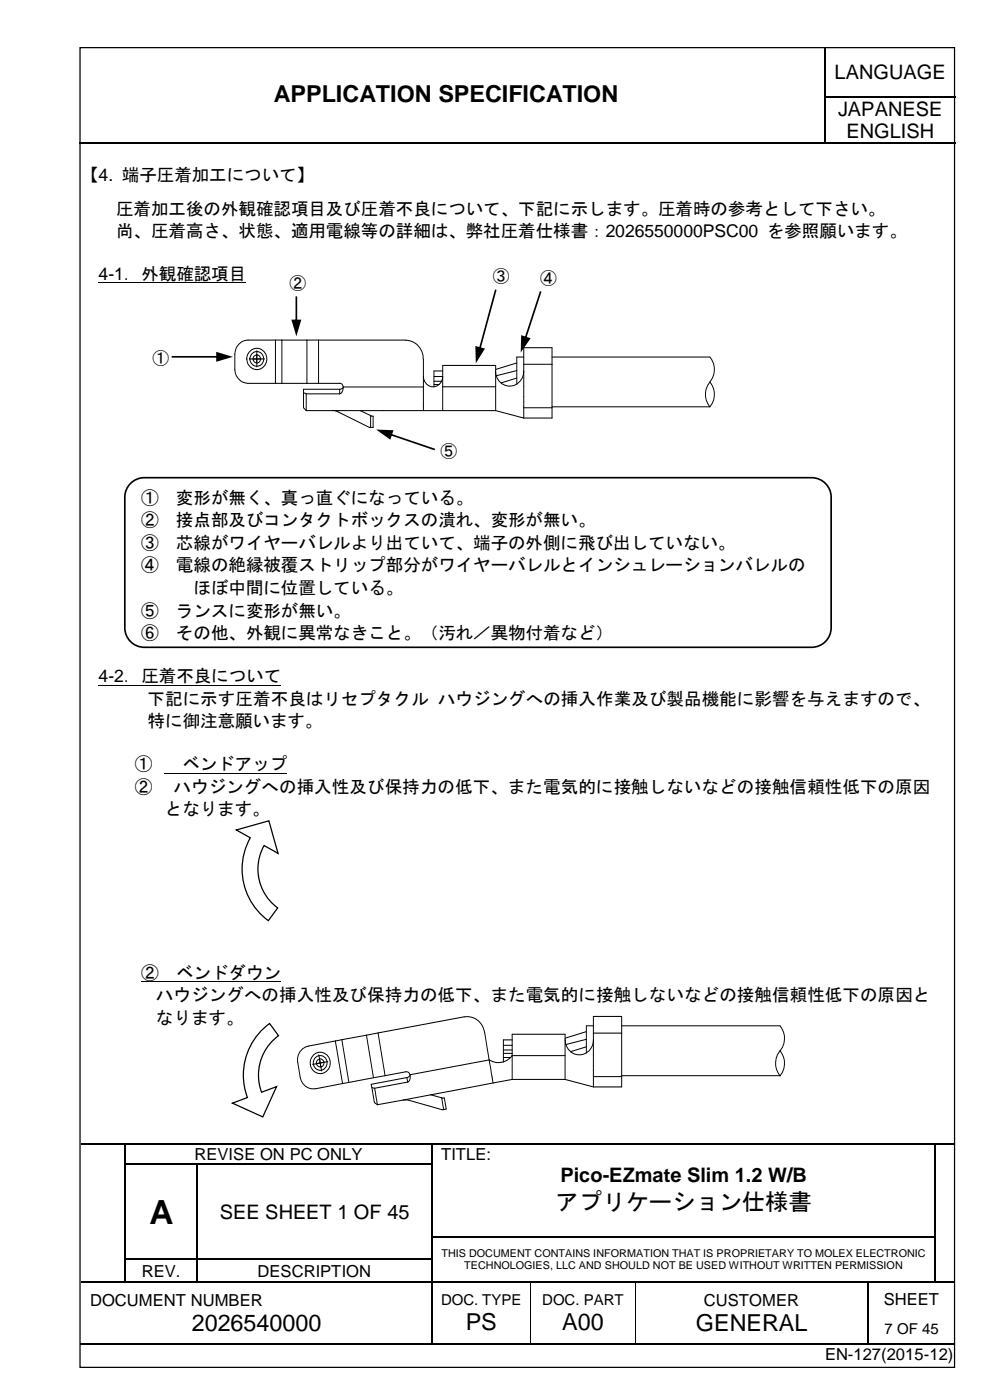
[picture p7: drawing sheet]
<svg xmlns="http://www.w3.org/2000/svg" width="210mm" height="297mm" viewBox="0 0 210 297" stroke-linecap="round" stroke-linejoin="round" font-family="sans-serif">
<defs><g id="words">
<text font-size="7.1" x="31.7" y="259.6">A</text>
<g font-size="5">
<text x="58.1" y="21.6">APPLICATION SPECIFICATION</text>
<text x="117.8" y="256.7">アプリケーション仕様書</text>
<text x="40.6" y="282.4">2026540000</text>
<text x="98.7" y="282.2">PS</text>
<text x="119.2" y="282.2">A00</text>
<text x="147.6" y="282.4">GENERAL</text>
</g>
<g font-size="4.2">
<text x="176.9" y="16.7">LANGUAGE</text>
<text x="177.7" y="24.5">JAPANESE</text>
<text x="179.4" y="29.4">ENGLISH</text>
<text x="118.8" y="250.7">Pico-EZmate Slim 1.2 W/B</text>
<text x="46.6" y="258.6">SEE SHEET 1 OF 45</text>
</g>
<g font-size="3.7">
<text x="17.2" y="38.3">【4. 端子圧着加工について】</text>
<text x="24.6" y="45.6">圧着加工後の外観確認項目及び圧着不良について、下記に示します。圧着時の参考として下さい。</text>
<text x="24.6" y="50.3">尚、圧着高さ、状態、適用電線等の詳細は、弊社圧着仕様書：2026550000PSC00 を参照願います。</text>
<text x="20.9" y="59.4">4-1．外観確認項目</text>
<text x="29.9" y="106.8">①</text>
<text x="37.3" y="106.8">変形が無く、真っ直ぐになっている。</text>
<text x="29.9" y="111.6">②</text>
<text x="37.3" y="111.6">接点部及びコンタクトボックスの潰れ、変形が無い。</text>
<text x="29.9" y="116.4">③</text>
<text x="37.3" y="116.4">芯線がワイヤーバレルより出ていて、端子の外側に飛び出していない。</text>
<text x="29.9" y="121.2">④</text>
<text x="37.3" y="121.2">電線の絶縁被覆ストリップ部分がワイヤーバレルとインシュレーションバレルの</text>
<text x="29.9" y="130.8">⑤</text>
<text x="37.3" y="130.8">ランスに変形が無い。</text>
<text x="41" y="126">ほぼ中間に位置している。</text>
<text x="29.9" y="135.7">⑥</text>
<text x="37.3" y="135.7">その他、外観に異常なきこと。（汚れ／異物付着など）</text>
<text x="20.9" y="144.7">4-2．圧着不良について</text>
<text x="31.3" y="149.5">下記に示す圧着不良はリセプタクル ハウジングへの挿入作業及び製品機能に影響を与えますので、</text>
<text x="31.3" y="154.3">特に御注意願います。</text>
<text x="28.6" y="163.4">①</text>
<text x="38.7" y="163.4">ベンドアップ</text>
<text x="28.6" y="168.2">②</text>
<text x="34.9" y="173">となります。</text>
<text x="36.8" y="168.2">ハウジングへの挿入性及び保持力の低下、また電気的に接触しないなどの接触信頼性低下の原因</text>
<text x="29.9" y="207.6">②</text>
<text x="37.3" y="207.6">ベンドダウン</text>
<text x="33.1" y="212.4">ハウジングへの挿入性及び保持力の低下、また電気的に接触しないなどの接触信頼性低下の原因と</text>
<text x="33.1" y="217.2">なります。</text>
</g>
<g font-size="3.5">
<text x="104.5" y="59.9">③</text>
<text x="61.3" y="61.3">②</text>
<text x="114.5" y="60.2">④</text>
<text x="32.3" y="77.3">①</text>
<text x="93.4" y="97">⑤</text>
<text x="41.2" y="246.1">REVISE ON PC ONLY</text>
<text x="93.5" y="246.1">TITLE:</text>
<text x="30.1" y="270.8">REV.</text>
<text x="54.6" y="270.8">DESCRIPTION</text>
<text x="19.1" y="277">DOCUMENT NUMBER</text>
<text x="149.2" y="277">CUSTOMER</text>
<text x="187.4" y="276.8">SHEET</text>
<text x="174.9" y="288.6">EN-127(2015-12)</text>
</g>
<g font-size="3.2">
<text x="93.5" y="276.9">DOC. TYPE</text>
<text x="115" y="276.9">DOC. PART</text>
<text x="187.5" y="283">7 OF 45</text>
</g>
<g font-size="2.3">
<text x="93.6" y="266.6">THIS DOCUMENT CONTAINS INFORMATION THAT IS PROPRIETARY TO MOLEX ELECTRONIC</text>
<text x="98.4" y="269.3">TECHNOLOGIES, LLC AND SHOULD NOT BE USED WITHOUT WRITTEN PERMISSION</text>
</g>
</g></defs>
<g fill="none" stroke="#000" stroke-width=".25">
<path d="M175 10.2v10.2M16.8 30.4h158M175 20.6v9.7M175.1 20.5h27.4M175.1 30.4h27.4M17.2 242.6h9.3M26.6 242.8v4M26.6 247.1v4.8M26.6 252.2v4.9M26.6 257.3v4.9M26.7 242.6h64.8M26.7 247h15"/>
<path d="M41.8 247.1v4.8M41.8 252.2v4.9M41.8 257.3v4.9M42 247h49.5M91.6 242.8v4M91.6 247.1v4.8M91.6 252.2v4.9M91.6 257.3v4.9M91.8 242.6h106.3M198.2 242.8v4M198.2 247.1v4.8M198.2 252.2v4.9"/>
<path d="M198.2 257.3v4.9M198.4 242.6h4M17.2 272h9.3M26.6 262.5v4.6M26.6 267.3v4.6M26.7 267.2h15M26.7 272h15M41.8 262.5v4.6M41.8 267.3v4.6M42 267.2h49.5M42 272h49.5M91.6 262.5v4.6"/>
<path d="M91.6 267.3v4.6M91.6 272.2v12.9M91.8 262.3h106.3M91.8 272h20.6M112.6 272h22M134.9 272h49M184 272.2v12.9M184.1 272h14M198.2 262.5v4.6M198.2 267.3v4.6M198.4 272h4M16.9 285.2h74.6"/>
<path d="M91.8 285.2h20.6M112.6 285.2h22M134.9 285.2h49M184.1 285.2h18.3"/>
</g>
<g fill="#000">
<path d="M174.8 20.4h.3v.2h-.3z" fill-rule="evenodd"/>
<path d="M174.8 30.3h.3v.3h-.3z" fill-rule="evenodd"/>
<path d="M26.5 242.5h.2v.3h-.2z" fill-rule="evenodd"/>
<path d="M26.5 246.8h.2v.3h-.2z" fill-rule="evenodd"/>
<path d="M26.5 251.9h.2v.3h-.2z" fill-rule="evenodd"/>
<path d="M26.5 257.1h.2v.2h-.2z" fill-rule="evenodd"/>
<path d="M41.7 246.8h.3v.3h-.3z" fill-rule="evenodd"/>
<path d="M41.7 251.9h.3v.3h-.3z" fill-rule="evenodd"/>
<path d="M41.7 257.1h.3v.2h-.3z" fill-rule="evenodd"/>
<path d="M91.5 242.5h.3v.3h-.3z" fill-rule="evenodd"/>
<path d="M91.5 246.8h.3v.3h-.3z" fill-rule="evenodd"/>
<path d="M91.5 251.9h.3v.3h-.3z" fill-rule="evenodd"/>
<path d="M91.5 257.1h.3v.2h-.3z" fill-rule="evenodd"/>
<path d="M198.1 242.5h.3v.3h-.3z" fill-rule="evenodd"/>
<path d="M198.1 246.8h.3v.3h-.3z" fill-rule="evenodd"/>
<path d="M198.1 251.9h.3v.3h-.3z" fill-rule="evenodd"/>
<path d="M198.1 257.1h.3v.2h-.3z" fill-rule="evenodd"/>
<path d="M26.5 262.2h.2v.3h-.2z" fill-rule="evenodd"/>
<path d="M26.5 267.1h.2v.2h-.2z" fill-rule="evenodd"/>
<path d="M26.5 271.9h.2v.3h-.2z" fill-rule="evenodd"/>
<path d="M41.7 262.2h.3v.3h-.3z" fill-rule="evenodd"/>
<path d="M41.7 267.1h.3v.2h-.3z" fill-rule="evenodd"/>
<path d="M41.7 271.9h.3v.3h-.3z" fill-rule="evenodd"/>
<path d="M91.5 262.2h.3v.3h-.3z" fill-rule="evenodd"/>
<path d="M91.5 267.1h.3v.2h-.3z" fill-rule="evenodd"/>
<path d="M91.5 271.9h.3v.3h-.3z" fill-rule="evenodd"/>
<path d="M112.4 271.9h.2v.3h-.2z" fill-rule="evenodd"/>
<path d="M134.6 271.9h.3v.3h-.3z" fill-rule="evenodd"/>
<path d="M183.9 271.9h.2v.3h-.2z" fill-rule="evenodd"/>
<path d="M198.1 262.2h.3v.3h-.3z" fill-rule="evenodd"/>
<path d="M198.1 267.1h.3v.2h-.3z" fill-rule="evenodd"/>
<path d="M198.1 271.9h.3v.3h-.3z" fill-rule="evenodd"/>
<path d="M91.5 285.1h.3v.3h-.3z" fill-rule="evenodd"/>
<path d="M112.4 285.1h.2v.3h-.2z" fill-rule="evenodd"/>
<path d="M134.6 285.1h.3v.3h-.3z" fill-rule="evenodd"/>
<path d="M183.9 285.1h.2v.3h-.2z" fill-rule="evenodd"/>
</g>
<path d="M112.5 272.2v12.9M134.7 272.2v12.9" fill="none" stroke="#000" stroke-width=".21"/>
<path d="M55.6 15.8h112.4v9.7h-112.4z" fill-rule="evenodd" fill="#fff"/>
<path d="M17 10.1h185.4v280h-185.4zM50.1 176.1l6.9-2 1.9 6.9-2.9-1.6a10.2 10.2 0 0 0 2.9 13.2l-2 2.7a13.6 13.6 0 0 1-3.8-17.6zM55.4 218.7l1.8-1.6 1.8 2.6a10.4 10.4 0 0 0-3.5 12l3.1-1.2-2.9 6.5-6.4-3 3.2-1.2a13.6 13.6 0 0 1 2.9-14.1z" fill="none" stroke="#000" stroke-width=".26"/>
<g fill="none" stroke="#000" stroke-width=".21">
<path d="M20.9 60h31.3M52.8 74.7a2.22 2.22 0 0 1 3.5 .3 2.22 2.22 0 0 1-1.1 3.3 2.24 2.24 0 0 1-2.6-.9 2.24 2.24 0 0 1 .2-2.7zM52.9 76.2h3.2M53.4 75a1.5 1.5 0 0 1 2.1 .1 1.5 1.5 0 0 1-.1 2.1 1.5 1.5 0 0 1-2.1-.1 1.6 1.6 0 0 1 .1-2.1zM54.5 74.4v3.5M58.4 72.1v9.2M59.8 72.1v9.2M65.1 72.1v9.2M67.5 72.1v9.2M86 72.1h-33.4a2.94 2.94 0 0 0-2.8 3v3.2a2.95 2.95 0 0 0 2.8 3h19.4a.71 .71 0 0 1 .8 .8M86 72.2a3.8 3.8 0 0 1 3.7 4M89.8 79.9a2.05 2.05 0 0 0 2 2.2 2.05 2.05 0 0 0 2.1-2.2h-1.9"/>
<path d="M89.8 76.2v5.9M93.9 78.7h-1.9v3.4M105.1 78.7a3 3 0 0 0 2.9 3.2 3 3 0 0 0 3-3.2M109.6 78.6l-4.4 1.1M109.6 77l-4.5 1.4M111 75.7h-1.4v5.8M111 77.3h6M117 75.7h33.5M150.5 75.7a4.2 4.2 0 0 1 0 5.3M64.4 83.3l.5 .3M64.9 83.6v3.5M64.9 87.1h24.9"/>
<path d="M64.9 83.6h7.1M70.5 87.1l1.1 .3 6.7 3.3h.8v-2.4l-.5-.1M72 82.6v1M72 82.6h-7.6v3.9l.5 .6M72.8 82.1l-.3 .4-.5 .1M72.8 82.1v.1a1.29 1.29 0 0 1-.7 1.3l-.1 .1M72.8 82.1h17M76.4 87.1l2.2 1.1M78.6 88.2v2.5M89.8 82.1v5M89.8 87.1h4.1M92 81.6h1.1"/>
<path d="M92 80.9h1.6M93.9 81.9v.2h11.2M93.9 87.1v-9.6h11.2v9.6M93.9 87.1h11.2M105.1 87.1l5.9 1.6M109.6 80.2l-3.4 1M111 86.5v2.2M111 86.5v-12.7h6v14.9h-6M111 86.5h6M150.5 81a4.2 4.2 0 0 0 0 5.3h-33.5M150.5 81a4.2 4.2 0 0 1 0 5.3M20.9 145.3h38.7"/>
<path d="M34.9 164h26M29.9 208.2h29.6M77.7 219.6l1.5 9M77.7 219.6l-5.2 1M80.2 219.1l1.4 9.1M80.2 219.1l-2.5 .5M102.7 219a3.7 3.7 0 0 0-4.3-3.3l-18.2 3.4M102.7 218.9l1 6M124.3 218.9l-4.5 1.4M125.8 217.6h-1.5v5.8M125.8 219.2h6M131.8 217.6h33.5"/>
<path d="M165.4 217.6a4.2 4.2 0 0 1 0 5.4M66.5 223.8a2.21 2.21 0 0 1 3.5 1.5 2.21 2.21 0 0 1-3.1 2.2 2.39 2.39 0 0 1-.4-3.7zM66.7 224.5a1.5 1.5 0 0 1 2.1-.1 1.5 1.5 0 0 1 .2 2.1 1.5 1.5 0 0 1-2 .2 1.68 1.68 0 0 1-.3-2.2zM67.6 223.8l.6 3.4M67.7 224.6l.3 1.9M68.8 225.3l-1.8 .4M69.5 225.2l-3.2 .6M71.1 220.8l-5.7 1.1a2.95 2.95 0 0 0-2.3 3.5l.5 3.1a2.79 2.79 0 0 0 3.3 2.5M71.1 220.8l1.5 9.1M72.5 220.6l1.5 9M72.5 220.6l-1.4 .2M72.6 229.9l-5.7 1.1"/>
<path d="M74 229.6l-1.4 .3M78.8 230.8l.6 .1M78.8 230.8l.6 3.1 .6 .5M79.2 228.6l-5.2 1M79.4 230.9l.6 3.5M81.6 228.2l-2.4 .4M85.5 233.4h1.2M85.5 233.4l-5.5 1M86 227.4a.78 .78 0 0 1 .9 .6M86.1 227.4l-4.5 .8M86.3 228.6l.1 1M86.3 228.6l-7.6 1.4 .1 .8"/>
<path d="M86.4 229.6l-7 1.3M86.7 233.4l7.1 2h.3M86.9 228l-.2 .4-.4 .2M86.9 228a1.4 1.4 0 0 1-.3 1.5l-.2 .1M91.3 232.3l-5.8 1.1M91.3 232.3l2.3 .6M93.6 232.9h.6l.4 2.4-.5 .1M93.6 232.9l.5 2.5M103.7 224.9l.8 4.9M103.7 224.9l-16.8 3.1M104.5 229.8l-13.2 2.5M106.7 224.3h1.6"/>
<path d="M106.7 223.5h1.9M106.7 222.8h1.9M106.7 221.8h1.9M108.6 224a3.6 3.6 0 0 1-4.9 .9M108.6 223.8v.2M108.6 229l-4.1 .8M108.6 220.6h-1.9v4.7M108.6 229v-9.6h11.2v9.6M108.6 224h11.2M108.6 229h11.2M119.8 229l6 1.6M119.8 220.6a2.99 2.99 0 0 0 3 3.2 2.99 2.99 0 0 0 3-3.2"/>
<path d="M124.3 222.1l-3.3 1M124.3 220.5l-4.3 1.1M125.8 228.4v2.2M125.8 228.4v-12.8h6v15h-6M125.8 228.4h6M131.8 228.2h33.5M165.4 222.9a4.2 4.2 0 0 1 0 5.3 4.2 4.2 0 0 1 0-5.3z"/>
<circle cx="54.5" cy="76.1" r=".82"/>
<circle cx="67.9" cy="225.5" r=".83"/>
</g>
<g fill="#000">
<path d="M36.4 75.5h9.8v.4h-9.8zM45.8 74.6l3.6 1.1-3.6 1.1z"/>
<path d="M62.7 62.9h.3v5.3h-.3zM61.8 67.8h2.1l-1.1 3.5z"/>
<path d="M104.9 61.4l-3.4 12.6 .4 .1 3.4-12.6zM100.8 73.4l.1 3.7 1.9-3.2z"/>
<path d="M114.5 61.8l-3.3 9.9 .4 .1 3.2-9.9zM110.5 71.1l-.1 3.7 2.1-3z"/>
<path d="M82.8 92l9.4 3.2-.1 .3-9.4-3.2zM79.7 91.1l3.7 .2-.7 2z"/>
</g>
<path d="M27.9 102.3a4.1 4.1 0 0 1 2.7-1h141.5a4.1 4.1 0 0 1 4.1 4.2v27.7a4.1 4.1 0 0 1-4.1 4.1h-141.5a4.1 4.1 0 0 1-4.1-4.1v-27.7a4.1 4.1 0 0 1 1.4-3.2z" fill="none" stroke="#000" stroke-width=".35"/>
<use href="#words"/>
</svg>
